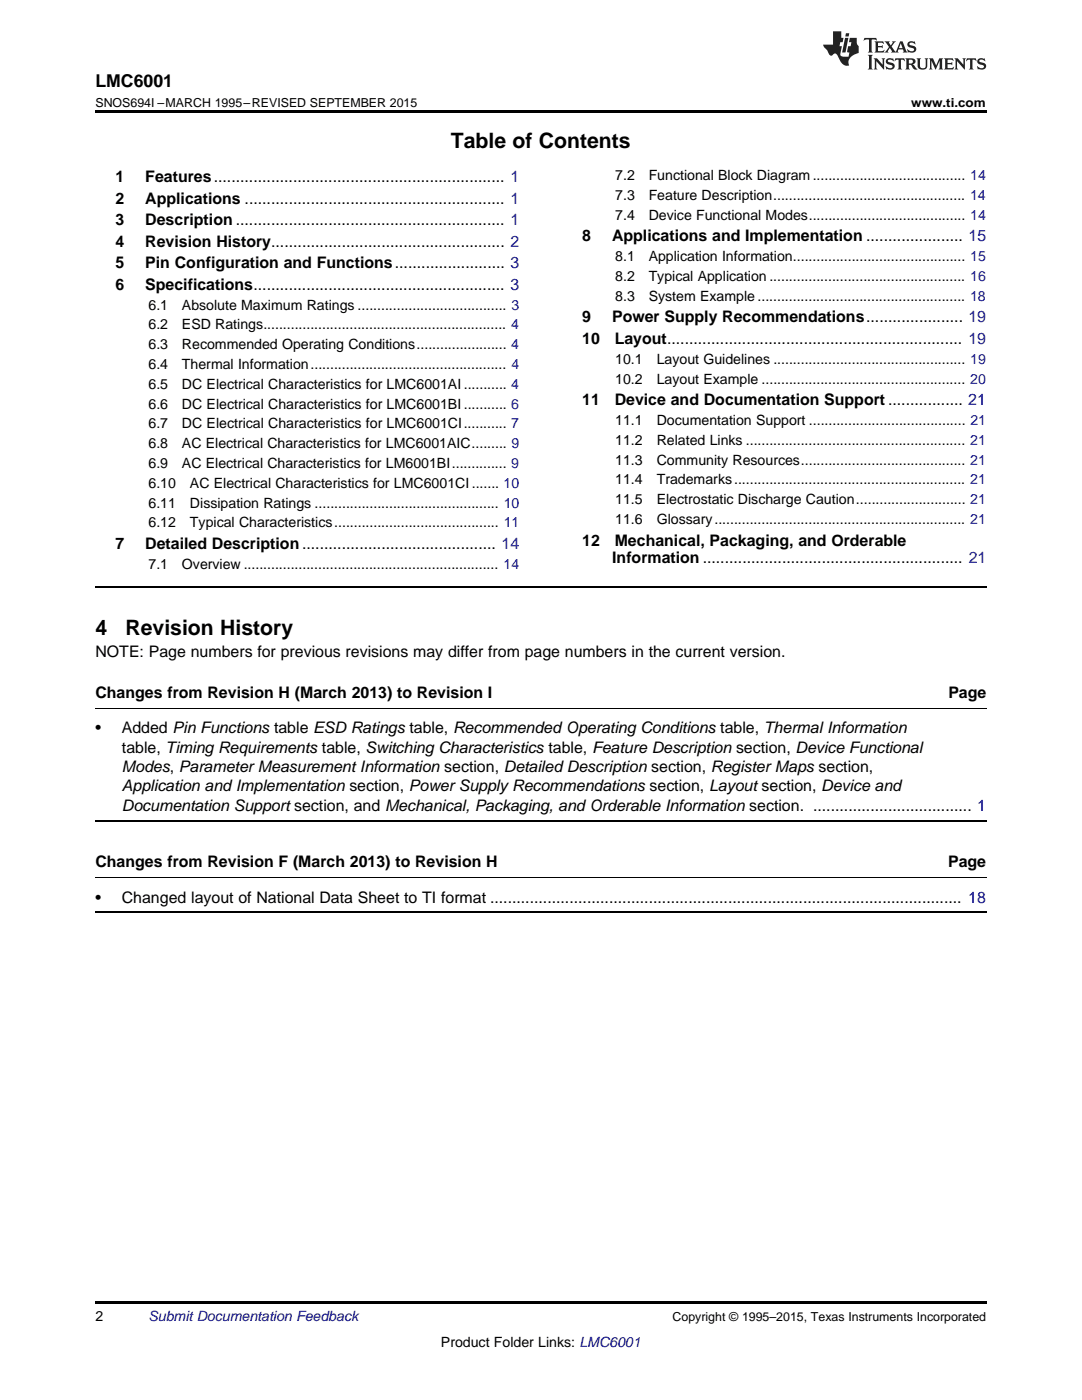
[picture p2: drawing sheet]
<svg xmlns="http://www.w3.org/2000/svg" width="216mm" height="279mm" viewBox="0 0 216 279" stroke-linecap="round" stroke-linejoin="round" font-family="sans-serif">
<defs><g id="words">
<g font-size="4.2">
<text x="90" y="29.6">Table of Contents</text>
<text x="19" y="126.8">4</text>
<text x="25" y="126.8">Revision History</text>
</g>
<text font-size="3.5" x="19" y="17.3">LMC6001</text>
<g font-size="3.2">
<text x="23" y="36.3">1</text>
<text x="23" y="40.6">2</text>
<text x="29" y="36.3">Features.................................................................. 1</text>
<text x="29" y="40.6">Applications ........................................................... 1</text>
<text x="23" y="44.9">3</text>
<text x="29" y="44.9">Description ............................................................. 1</text>
<text x="23" y="49.2">4</text>
<text x="23" y="53.6">5</text>
<text x="29" y="49.2">Revision History..................................................... 2</text>
<text x="29" y="53.6">Pin Configuration and Functions......................... 3</text>
<text x="116.2" y="48.2">8</text>
<text x="122.1" y="48.2">Applications and Implementation ...................... 15</text>
<text x="23" y="57.9">6</text>
<text x="29" y="57.9">Specifications......................................................... 3</text>
<text x="116.2" y="64.3">9</text>
<text x="122.1" y="64.3">Power Supply Recommendations...................... 19</text>
<text x="116.2" y="68.7">10</text>
<text x="122.7" y="68.7">Layout................................................................... 19</text>
<text x="116.2" y="80.9">11</text>
<text x="122.7" y="80.9">Device and Documentation Support ................. 21</text>
<text x="23" y="109.6">7</text>
<text x="29" y="109.6">Detailed Description............................................ 14</text>
<text x="116.2" y="108.9">12</text>
<text x="122.2" y="112.4">Information ........................................................... 21</text>
<text x="122.7" y="108.9">Mechanical, Packaging, and Orderable</text>
<text x="19" y="131.1">NOTE: Page numbers for previous revisions may differ from page numbers in the current version.</text>
<text x="19" y="139.2">Changes from Revision H (March 2013) to Revision I</text>
<text x="189.2" y="139.2">Page</text>
<text x="19" y="146.3">•</text>
<text x="24.3" y="146.3">Added Pin Functions table ESD Ratings table, Recommended Operating Conditions table, Thermal Information</text>
<text x="24.3" y="150.2">table, Timing Requirements table, Switching Characteristics table, Feature Description section, Device Functional</text>
<text x="24.3" y="154.1">Modes, Parameter Measurement Information section, Detailed Description section, Register Maps section,</text>
<text x="24.3" y="157.9">Application and Implementation section, Power Supply Recommendations section, Layout section, Device and</text>
<text x="24.3" y="161.8">Documentation Support section, and Mechanical, Packaging, and Orderable Information section. .................................... 1</text>
<text x="19" y="173.1">Changes from Revision F (March 2013) to Revision H</text>
<text x="189.2" y="173.1">Page</text>
<text x="19" y="180.2">•</text>
<text x="24.3" y="180.2">Changed layout of National Data Sheet to TI format ........................................................................................................... 18</text>
</g>
<g font-size="2.8">
<text x="122.8" y="36">7.2</text>
<text x="129.4" y="36">Functional Block Diagram....................................... 14</text>
<text x="122.8" y="39.9">7.3</text>
<text x="129.4" y="39.9">Feature Description................................................. 14</text>
<text x="122.8" y="43.9">7.4</text>
<text x="129.4" y="43.9">Device Functional Modes........................................ 14</text>
<text x="122.8" y="52.1">8.1</text>
<text x="129.4" y="52.1">Application Information............................................ 15</text>
<text x="122.8" y="56.1">8.2</text>
<text x="129.4" y="56.1">Typical Application .................................................. 16</text>
<text x="29.6" y="61.8">6.1</text>
<text x="29.6" y="65.8">6.2</text>
<text x="36.3" y="61.8">Absolute Maximum Ratings ...................................... 3</text>
<text x="36.3" y="65.8">ESD Ratings.............................................................. 4</text>
<text x="122.8" y="60">8.3</text>
<text x="129.4" y="60">System Example ..................................................... 18</text>
<text x="29.6" y="69.7">6.3</text>
<text x="36.3" y="69.7">Recommended Operating Conditions....................... 4</text>
<text x="29.6" y="73.7">6.4</text>
<text x="29.6" y="77.6">6.5</text>
<text x="36.3" y="73.7">Thermal Information.................................................. 4</text>
<text x="36.3" y="77.6">DC Electrical Characteristics for LMC6001AI ........... 4</text>
<text x="122.8" y="72.6">10.1</text>
<text x="122.8" y="76.6">10.2</text>
<text x="131" y="72.6">Layout Guidelines ................................................. 19</text>
<text x="131" y="76.6">Layout Example .................................................... 20</text>
<text x="29.6" y="81.6">6.6</text>
<text x="36.3" y="81.6">DC Electrical Characteristics for LMC6001BI ........... 6</text>
<text x="29.6" y="85.5">6.7</text>
<text x="29.6" y="89.5">6.8</text>
<text x="36.3" y="85.5">DC Electrical Characteristics for LMC6001CI........... 7</text>
<text x="36.3" y="89.5">AC Electrical Characteristics for LMC6001AIC......... 9</text>
<text x="122.8" y="84.8">11.1</text>
<text x="122.8" y="88.8">11.2</text>
<text x="131" y="84.8">Documentation Support ........................................ 21</text>
<text x="131" y="88.8">Related Links ........................................................ 21</text>
<text x="29.6" y="93.4">6.9</text>
<text x="36.3" y="93.4">AC Electrical Characteristics for LM6001BI.............. 9</text>
<text x="122.8" y="92.7">11.3</text>
<text x="131" y="92.7">Community Resources.......................................... 21</text>
<text x="29.6" y="97.4">6.10</text>
<text x="29.6" y="101.3">6.11</text>
<text x="37.9" y="97.4">AC Electrical Characteristics for LMC6001CI ....... 10</text>
<text x="37.9" y="101.3">Dissipation Ratings ............................................... 10</text>
<text x="122.8" y="96.7">11.4</text>
<text x="122.8" y="100.6">11.5</text>
<text x="131" y="96.7">Trademarks........................................................... 21</text>
<text x="131" y="100.6">Electrostatic Discharge Caution............................ 21</text>
<text x="29.6" y="105.3">6.12</text>
<text x="37.9" y="105.3">Typical Characteristics.......................................... 11</text>
<text x="122.8" y="104.6">11.6</text>
<text x="131" y="104.6">Glossary................................................................ 21</text>
<text x="29.6" y="113.5">7.1</text>
<text x="36.3" y="113.5">Overview ................................................................. 14</text>
<text x="19" y="263.6">2</text>
<text x="88" y="268.9">Product Folder Links: LMC6001</text>
</g>
<text font-size="2.8" fill="#0000c8" x="29.6" y="263.6">Submit Documentation Feedback</text>
<g font-size="2.5">
<text x="19" y="21.4">SNOS694I –MARCH 1995–REVISED SEPTEMBER 2015</text>
<text x="181.8" y="21.4">www.ti.com</text>
<text x="134.2" y="263.6">Copyright © 1995–2015, Texas Instruments Incorporated</text>
</g>
</g></defs>
<path d="M19 22h177.8v.5h-177.8zM19 259.7h177.8v.5h-177.8z" fill="#000"/>
<path d="M19 117.2h177.8M19 163.8h177.8M19 182.1h177.8" fill="none" stroke="#000" stroke-width=".35"/>
<path d="M19 141.3h177.8M19 175.2h177.8" fill="none" stroke="#000" stroke-width=".2"/>
<g fill="#231f20">
<path d="M172.5 7.6l-.1 .5 .4-.2h.6v.1v2.1l-.2 .4h.9l-.2-.4v-2.1l.1-.1h.5l.5 .2-.2-.5zM174.5 8.3l.2 .3v1.5l-.2 .4h1.8l.2-.6a1.04 1.04 0 0 1-1.3 .2v-.7h.6l.3 .2v-.6l-.3 .2h-.6v-.6l.8-.1 .4 .3-.2-.5zM176.5 8.3l.9 1.1-.9 1.1h.8l-.2-.2 .4-.7 .5 .7-.2 .2h1.5l-.2-.2 .2-.4h.9l.1 .4-.2 .2h1l-.3-.3-.7-1.9h-.5l-.9 2-.8-1 .9-1h-.8l.1 .3-.4 .5-.3-.6 .1-.2zM179.7 8.6l.4 1h-.7zM181.3 8.4a.63 .63 0 0 0-.2 .7 .63 .63 0 0 0 .6 .4l.6 .2 .1 .2a.75 .75 0 0 1-.7 .4 .75 .75 0 0 1-.6-.5l.1 .7 .1-.1a1.11 1.11 0 0 0 1.5-.6 1.13 1.13 0 0 0-1.2-.8l-.1-.4a1.04 1.04 0 0 1 1.2 .2l-.2-.5-.2 .1-.4-.2zM173.2 10.9l.2 .4v2.2l-.2 .4h1l-.3-.4v-2.2l.3-.4zM174.3 11.6l.3 .4v1.5l-.3 .4h.8l-.2-.4v-1.3l1.5 1.7v-1.9l.2-.4h-.7l.2 .4v.9l-1.1-1.3zM177 11.8a.62 .62 0 0 0-.2 .7 .62 .62 0 0 0 .6 .4l.6 .1 .1 .3a.76 .76 0 0 1-.7 .3 .76 .76 0 0 1-.7-.4l.2 .7 .1-.1a1.11 1.11 0 0 0 1.5-.6 1.13 1.13 0 0 0-1.2-.8l-.1-.4a1.04 1.04 0 0 1 1.2 .2l-.2-.6-.2 .1-.5-.1zM178.7 11.6l-.2 .6a.61 .61 0 0 1 .8-.3v1.6l-.2 .4h.9l-.2-.4v-1.6a.63 .63 0 0 1 .7 .3l-.1-.6zM180.6 11.6l.3 .4v1.5l-.3 .4h1l-.2-.2-.1-.8 .6 .2a.76 .76 0 0 0 1.2 .7l-1-1a.58 .58 0 0 0 .6-.5 .58 .58 0 0 0-.5-.6zM181.4 11.9h.1a.45 .45 0 0 1 .5 .1 .45 .45 0 0 1 .1 .5l-.8 .2zM182.9 11.6l.2 .2a2.17 2.17 0 0 0 .3 1.9 .99 .99 0 0 0 1.6-.6v-1.1l.2-.4h-.7l.2 .2a1.92 1.92 0 0 1-.2 1.8 .6 .6 0 0 1-.9-.5v-1.1l.2-.4zM185.4 11.6l.2 .4v1.5l-.2 .4h.7l-.2-.4v-1.4l.8 1.8 .8-1.8v1.4l-.2 .4h.9l-.2-.4v-1.5l.2-.4h-.8l-.6 1.5-.6-1.5zM188.4 11.6l.2 .4v1.5l-.2 .4h1.8l.1-.6a1.04 1.04 0 0 1-1.2 .1v-.6h.5l.4 .2v-.6l-.4 .2h-.5v-.7h.8l.3 .3-.1-.6zM190.5 11.6l.2 .4v1.5l-.2 .4h.7l-.2-.4v-1.3l1.5 1.7v-1.9l.2-.4h-.7l.2 .4v.9l-1.1-1.3zM192.9 11.6l-.1 .6a.61 .61 0 0 1 .7-.3l.1 1.6-.3 .4h1l-.3-.4 .1-1.6a.63 .63 0 0 1 .7 .3l-.1-.6zM195.2 11.8a.62 .62 0 0 0-.2 .7 .62 .62 0 0 0 .6 .4l.6 .1 .1 .3a.76 .76 0 0 1-.7 .3 .76 .76 0 0 1-.6-.4l.1 .7 .1-.1a1.11 1.11 0 0 0 1.6-.6 1.13 1.13 0 0 0-1.3-.8l-.1-.4a1.04 1.04 0 0 1 1.2 .2l-.1-.6-.2 .1-.5-.1z"/>
<path d="M166.2 6.3v2.6h-1.9v.4l.8 .9a.91 .91 0 0 0 1 .8 .56 .56 0 0 1 .5-.3 .56 .56 0 0 1 .5 .3l.4 .8a1.53 1.53 0 0 0 1.9 1.2 1.54 1.54 0 0 1 1-2.1l.9-.3v-1.4a1.52 1.52 0 0 1-.4-1.6h-1.3l-.2 .8h.5l-.2 .8h-.5l-.1 1v.2l.4 .1-.2 .8a1.93 1.93 0 0 1-1.6-.3l.3-1.8h-.5l.2-.8h.4l.2-.8h-.4v-1.3zM168.6 7.6l-.6 2.9h.7l.6-2.9zM168.8 6.6l-.1 .7h.6l.2-.7z"/>
</g>
<use href="#words"/>
</svg>
